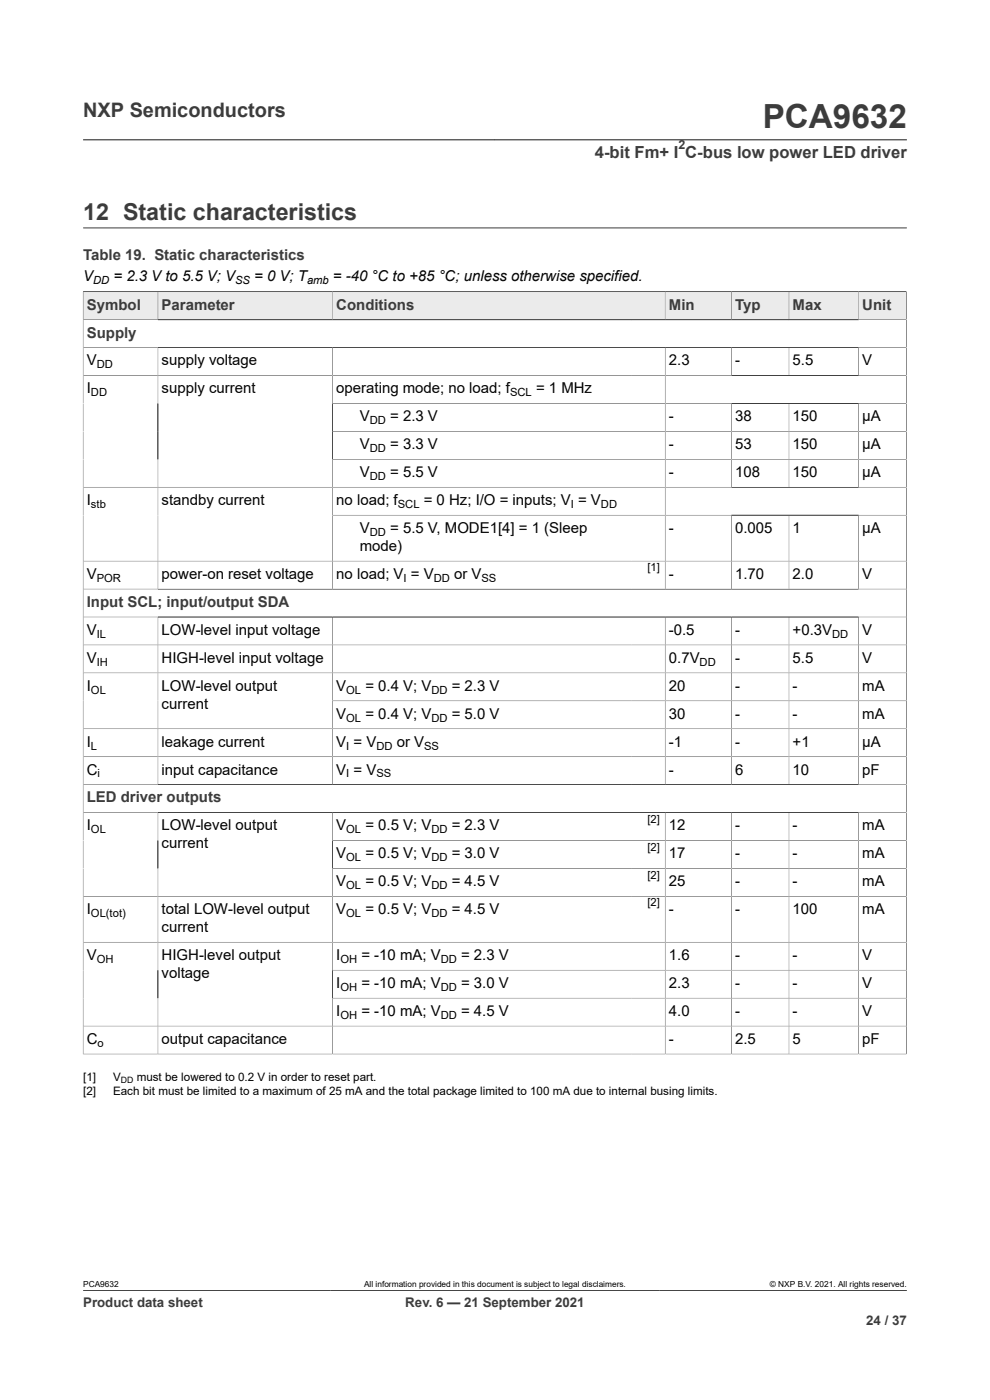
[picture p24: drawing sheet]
<svg xmlns="http://www.w3.org/2000/svg" width="210mm" height="297mm" viewBox="0 0 210 297" stroke-linecap="round" stroke-linejoin="round" font-family="sans-serif">
<defs><g id="words">
<text font-size="7.1" fill="#3c3c3c" x="161.8" y="27.2">PCA9632</text>
<text font-size="4.9" fill="#3c3c3c" x="17.6" y="46.6">12 Static characteristics</text>
<text font-size="4.2" fill="#3c3c3c" x="17.6" y="24.8">NXP Semiconductors</text>
<text font-size="3.5" fill="#3c3c3c" x="126.2" y="33.5">4-bit Fm+ I C-bus low power LED driver</text>
<g font-size="3.2">
<text x="17.6" y="59.7">V</text>
<text x="24.1" y="59.7">= 2.3 V to 5.5 V; V</text>
<text x="53.9" y="59.7">= 0 V; T</text>
<text x="70.6" y="59.7">= -40 °C to +85 °C; unless otherwise specified.</text>
<text x="18.4" y="77.5">V</text>
<text x="34.3" y="77.5">supply voltage</text>
<text x="141.9" y="77.5">2.3</text>
<text x="155.9" y="77.5">-</text>
<text x="168.1" y="77.5">5.5</text>
<text x="182.9" y="77.5">V</text>
<text x="18.4" y="83.5">I</text>
<text x="34.3" y="83.5">supply current</text>
<text x="71.3" y="83.5">operating mode; no load; f</text>
<text x="113.7" y="83.5">= 1 MHz</text>
<text x="76.3" y="89.4">V</text>
<text x="82.8" y="89.4">= 2.3 V</text>
<text x="141.9" y="89.4">-</text>
<text x="155.9" y="89.4">38</text>
<text x="168.1" y="89.4">150</text>
<text x="182.9" y="89.4">μA</text>
<text x="76.3" y="95.3">V</text>
<text x="82.8" y="95.3">= 3.3 V</text>
<text x="141.9" y="95.3">-</text>
<text x="155.9" y="95.3">53</text>
<text x="168.1" y="95.3">150</text>
<text x="182.9" y="95.3">μA</text>
<text x="76.3" y="101.2">V</text>
<text x="82.8" y="101.2">= 5.5 V</text>
<text x="141.9" y="101.2">-</text>
<text x="155.9" y="101.2">108</text>
<text x="168.1" y="101.2">150</text>
<text x="182.9" y="101.2">μA</text>
<text x="18.4" y="107.2">I</text>
<text x="34.3" y="107.2">standby current</text>
<text x="71.3" y="107.2">no load; f</text>
<text x="89.9" y="107.2">= 0 Hz; I/O = inputs; V = V</text>
<text x="76.3" y="113.1">V</text>
<text x="82.8" y="113.1">= 5.5 V, MODE1[4] = 1 (Sleep</text>
<text x="141.9" y="113.1">-</text>
<text x="155.9" y="113.1">0.005</text>
<text x="168.1" y="113.1">1</text>
<text x="182.9" y="113.1">μA</text>
<text x="76.3" y="116.9">mode)</text>
<text x="18.4" y="122.8">V</text>
<text x="34.3" y="122.8">power-on reset voltage</text>
<text x="71.3" y="122.8">no load; V = V</text>
<text x="96.3" y="122.8">or V</text>
<text x="141.9" y="122.8">-</text>
<text x="155.9" y="122.8">1.70</text>
<text x="168.1" y="122.8">2.0</text>
<text x="182.9" y="122.8">V</text>
<text x="18.4" y="134.7">V</text>
<text x="34.3" y="134.7">LOW-level input voltage</text>
<text x="141.9" y="134.7">-0.5</text>
<text x="155.9" y="134.7">-</text>
<text x="168.1" y="134.7">+0.3V</text>
<text x="182.9" y="134.7">V</text>
<text x="18.4" y="140.6">V</text>
<text x="34.3" y="140.6">HIGH-level input voltage</text>
<text x="141.9" y="140.6">0.7V</text>
<text x="155.9" y="140.6">-</text>
<text x="168.1" y="140.6">5.5</text>
<text x="182.9" y="140.6">V</text>
<text x="18.4" y="146.5">I</text>
<text x="34.3" y="146.5">LOW-level output</text>
<text x="71.3" y="146.5">V</text>
<text x="77.5" y="146.5">= 0.4 V; V</text>
<text x="95.8" y="146.5">= 2.3 V</text>
<text x="141.9" y="146.5">20</text>
<text x="155.9" y="146.5">-</text>
<text x="168.1" y="146.5">-</text>
<text x="182.9" y="146.5">mA</text>
<text x="34.3" y="150.3">current</text>
<text x="71.3" y="152.5">V</text>
<text x="77.5" y="152.5">= 0.4 V; V</text>
<text x="95.8" y="152.5">= 5.0 V</text>
<text x="141.9" y="152.5">30</text>
<text x="155.9" y="152.5">-</text>
<text x="168.1" y="152.5">-</text>
<text x="182.9" y="152.5">mA</text>
<text x="18.4" y="158.4">I</text>
<text x="34.3" y="158.4">leakage current</text>
<text x="71.3" y="158.4">V = V</text>
<text x="84.1" y="158.4">or V</text>
<text x="141.9" y="158.4">-1</text>
<text x="155.9" y="158.4">-</text>
<text x="168.1" y="158.4">+1</text>
<text x="182.9" y="158.4">μA</text>
<text x="18.4" y="164.3">C</text>
<text x="34.3" y="164.3">input capacitance</text>
<text x="71.3" y="164.3">V = V</text>
<text x="141.9" y="164.3">-</text>
<text x="155.9" y="164.3">6</text>
<text x="168.1" y="164.3">10</text>
<text x="182.9" y="164.3">pF</text>
<text x="18.4" y="176.2">I</text>
<text x="34.3" y="176.2">LOW-level output</text>
<text x="34.3" y="180">current</text>
<text x="71.3" y="176.2">V</text>
<text x="77.5" y="176.2">= 0.5 V; V</text>
<text x="95.8" y="176.2">= 2.3 V</text>
<text x="141.9" y="176.2">12</text>
<text x="155.9" y="176.2">-</text>
<text x="168.1" y="176.2">-</text>
<text x="182.9" y="176.2">mA</text>
<text x="71.3" y="182.1">V</text>
<text x="77.5" y="182.1">= 0.5 V; V</text>
<text x="95.8" y="182.1">= 3.0 V</text>
<text x="141.9" y="182.1">17</text>
<text x="155.9" y="182.1">-</text>
<text x="168.1" y="182.1">-</text>
<text x="182.9" y="182.1">mA</text>
<text x="71.3" y="188">V</text>
<text x="77.5" y="188">= 0.5 V; V</text>
<text x="95.8" y="188">= 4.5 V</text>
<text x="141.9" y="188">25</text>
<text x="155.9" y="188">-</text>
<text x="168.1" y="188">-</text>
<text x="182.9" y="188">mA</text>
<text x="18.4" y="193.9">I</text>
<text x="34.3" y="193.9">total LOW-level output</text>
<text x="34.3" y="197.8">current</text>
<text x="71.3" y="193.9">V</text>
<text x="77.5" y="193.9">= 0.5 V; V</text>
<text x="95.8" y="193.9">= 4.5 V</text>
<text x="141.9" y="193.9">-</text>
<text x="155.9" y="193.9">-</text>
<text x="168.1" y="193.9">100</text>
<text x="182.9" y="193.9">mA</text>
<text x="18.4" y="203.7">V</text>
<text x="34.3" y="203.7">HIGH-level output</text>
<text x="71.3" y="203.7">I</text>
<text x="76.7" y="203.7">= -10 mA; V</text>
<text x="97.8" y="203.7">= 2.3 V</text>
<text x="141.9" y="203.7">1.6</text>
<text x="155.9" y="203.7">-</text>
<text x="168.1" y="203.7">-</text>
<text x="182.9" y="203.7">V</text>
<text x="34.3" y="207.5">voltage</text>
<text x="71.3" y="209.6">I</text>
<text x="76.7" y="209.6">= -10 mA; V</text>
<text x="97.8" y="209.6">= 3.0 V</text>
<text x="141.9" y="209.6">2.3</text>
<text x="155.9" y="209.6">-</text>
<text x="168.1" y="209.6">-</text>
<text x="182.9" y="209.6">V</text>
<text x="71.3" y="215.5">I</text>
<text x="76.7" y="215.5">= -10 mA; V</text>
<text x="97.8" y="215.5">= 4.5 V</text>
<text x="141.9" y="215.5">4.0</text>
<text x="155.9" y="215.5">-</text>
<text x="168.1" y="215.5">-</text>
<text x="182.9" y="215.5">V</text>
<text x="18.4" y="221.5">C</text>
<text x="34.3" y="221.5">output capacitance</text>
<text x="141.9" y="221.5">-</text>
<text x="155.9" y="221.5">2.5</text>
<text x="168.1" y="221.5">5</text>
<text x="182.9" y="221.5">pF</text>
</g>
<g font-size="3.2" fill="#3c3c3c">
<text x="17.6" y="55.2">Table 19. Static characteristics</text>
<text x="18.4" y="65.7">Symbol</text>
<text x="34.3" y="65.7">Parameter</text>
<text x="71.3" y="65.7">Conditions</text>
<text x="141.9" y="65.7">Min</text>
<text x="155.9" y="65.7">Typ</text>
<text x="168.1" y="65.7">Max</text>
<text x="182.9" y="65.7">Unit</text>
<text x="18.4" y="71.6">Supply</text>
<text x="18.4" y="128.8">Input SCL; input/output SDA</text>
<text x="18.4" y="170.2">LED driver outputs</text>
</g>
<g font-size="2.8" fill="#3c3c3c">
<text x="17.6" y="277.3">Product data sheet</text>
<text x="86" y="277.3">Rev. 6 — 21 September 2021</text>
<text x="183.7" y="281">24 / 37</text>
</g>
<text font-size="2.6" fill="#3c3c3c" x="143.9" y="31.6">2</text>
<g font-size="2.5">
<text x="17.6" y="229.3">[1]</text>
<text x="17.6" y="232.2">[2]</text>
<text x="24" y="229.3">V</text>
<text x="24" y="232.2">Each bit must be limited to a maximum of 25 mA and the total package limited to 100 mA due to internal busing limits.</text>
<text x="29" y="229.3">must be lowered to 0.2 V in order to reset part.</text>
</g>
<g font-size="2.4">
<text x="19.8" y="60.3">DD</text>
<text x="49.9" y="60.3">SS</text>
<text x="65.1" y="60.3">amb</text>
<text x="20.5" y="78.1">DD</text>
<text x="19.3" y="84.1">DD</text>
<text x="78.4" y="90">DD</text>
<text x="108.2" y="84.1">SCL</text>
<text x="78.4" y="95.9">DD</text>
<text x="78.4" y="101.9">DD</text>
<text x="19.3" y="107.8">stb</text>
<text x="84.4" y="107.8">SCL</text>
<text x="121.1" y="107.8">I</text>
<text x="127.5" y="107.8">DD</text>
<text x="78.4" y="113.7">DD</text>
<text x="20.5" y="123.4">POR</text>
<text x="85.6" y="123.4">I</text>
<text x="92" y="123.4">DD</text>
<text x="102.1" y="123.4">SS</text>
<text x="137.3" y="121.2">[1]</text>
<text x="20.5" y="135.3">IL</text>
<text x="176.5" y="135.3">DD</text>
<text x="20.5" y="141.2">IH</text>
<text x="148.4" y="141.2">DD</text>
<text x="19.3" y="147.1">OL</text>
<text x="73.4" y="147.1">OL</text>
<text x="91.5" y="147.1">DD</text>
<text x="73.4" y="153.1">OL</text>
<text x="91.5" y="153.1">DD</text>
<text x="19.3" y="159">L</text>
<text x="73.4" y="159">I</text>
<text x="79.8" y="159">DD</text>
<text x="90" y="159">SS</text>
<text x="20.7" y="164.9">i</text>
<text x="73.4" y="164.9">I</text>
<text x="79.8" y="164.9">SS</text>
<text x="19.3" y="176.8">OL</text>
<text x="73.4" y="176.8">OL</text>
<text x="91.5" y="176.8">DD</text>
<text x="137.3" y="174.5">[2]</text>
<text x="73.4" y="182.7">OL</text>
<text x="91.5" y="182.7">DD</text>
<text x="137.3" y="180.4">[2]</text>
<text x="73.4" y="188.6">OL</text>
<text x="91.5" y="188.6">DD</text>
<text x="137.3" y="186.4">[2]</text>
<text x="19.3" y="194.6">OL(tot)</text>
<text x="73.4" y="194.6">OL</text>
<text x="91.5" y="194.6">DD</text>
<text x="137.3" y="192.3">[2]</text>
<text x="20.5" y="204.3">OH</text>
<text x="72.2" y="204.3">OH</text>
<text x="93.5" y="204.3">DD</text>
<text x="72.2" y="210.2">OH</text>
<text x="93.5" y="210.2">DD</text>
<text x="72.2" y="216.2">OH</text>
<text x="93.5" y="216.2">DD</text>
<text x="20.7" y="222.1">o</text>
</g>
<text font-size="1.9" x="25.6" y="229.7">DD</text>
<g font-size="1.8">
<text x="17.6" y="273.1">PCA9632</text>
<text x="77.2" y="273.1">All information provided in this document is subject to legal disclaimers.</text>
<text x="163.3" y="273.1">© NXP B.V. 2021. All rights reserved.</text>
</g>
</g></defs>
<path d="M17.6 29.7h174.8M17.6 48.3h174.8M17.6 61.9h174.7" fill="none" stroke="#3c3c3c" stroke-width=".21"/>
<path d="M17.7 62h15.7v5.7h-15.7z" fill="#ebebeb"/>
<path d="M17.6 61.9h15.9v5.9h-15.9z" fill="none" stroke="#3c3c3c" stroke-width=".21"/>
<path d="M33.6 62h36.9v5.7h-36.9z" fill="#ebebeb"/>
<path d="M33.5 61.9h37.1v5.9h-37.1z" fill="none" stroke="#3c3c3c" stroke-width=".21"/>
<path d="M70.6 62h63.5v5.7h-63.5z" fill="#ebebeb"/>
<path d="M134.1 61.9h-63.5v5.9h63.5" fill="none" stroke="#3c3c3c" stroke-width=".21"/>
<path d="M134.1 62h6.9v5.7h-6.9z" fill="#ebebeb"/>
<path d="M134.1 61.9h7v5.9h-7" fill="none" stroke="#3c3c3c" stroke-width=".21"/>
<path d="M141.2 62h13.9v5.7h-13.9z" fill="#ebebeb"/>
<path d="M141.1 61.9h14.1v5.9h-14.1z" fill="none" stroke="#3c3c3c" stroke-width=".21"/>
<path d="M155.2 62h12.1v5.7h-12.1z" fill="#ebebeb"/>
<path d="M155.2 61.9h12.2v5.9h-12.2z" fill="none" stroke="#3c3c3c" stroke-width=".21"/>
<path d="M167.4 62h14.7v5.7h-14.7z" fill="#ebebeb"/>
<path d="M167.4 61.9h14.7v5.9h-14.7z" fill="none" stroke="#3c3c3c" stroke-width=".21"/>
<path d="M182.2 62h10v5.7h-10z" fill="#ebebeb"/>
<g fill="none" stroke="#3c3c3c" stroke-width=".21">
<path d="M17.6 73.7h174.7M17.6 79.7h174.7M33.5 73.7v51.3M70.6 73.7v51.3M141.1 73.7v51.3M155.2 73.7v6M167.4 73.7v6M182.1 67.8v-5.9h10.2v161.8M182.1 73.7v6M192.3 67.8h-174.7v155.9M70.6 85.6h121.7M70.6 91.5h121.7"/>
<path d="M70.6 97.5h121.7M155.2 85.6v17.8M167.4 85.6v17.8M182.1 85.6v17.8M17.6 103.4h174.7M17.6 119h174.7M70.6 109.3h121.7M155.2 109.3v15.7M167.4 109.3v15.7M182.1 109.3v15.7M17.6 125h174.7M17.6 130.9h174.7"/>
<path d="M17.6 136.8h174.7M33.5 130.9v35.6M70.6 130.9v35.6M141.1 130.9v35.6M155.2 130.9v35.6M167.4 130.9v35.6M182.1 130.9v35.6M17.6 142.7h174.7M17.6 154.6h174.7M70.6 148.7h121.7M17.6 160.5h174.7M17.6 166.5h174.7"/>
<path d="M17.6 172.4h174.7M33.5 172.4v51.2M70.6 172.4v51.2M70.6 178.3h121.7M141.1 172.4v51.2M155.2 172.4v51.2M167.4 172.4v51.2M182.1 172.4v51.2M17.6 190.2h174.7M17.6 199.9h174.7M70.6 184.2h121.7M17.6 217.7h174.7"/>
<path d="M70.6 205.8h121.7M70.6 211.8h121.7M17.6 223.6h174.7M17.6 273.8h174.8"/>
</g>
<use href="#words"/>
</svg>
